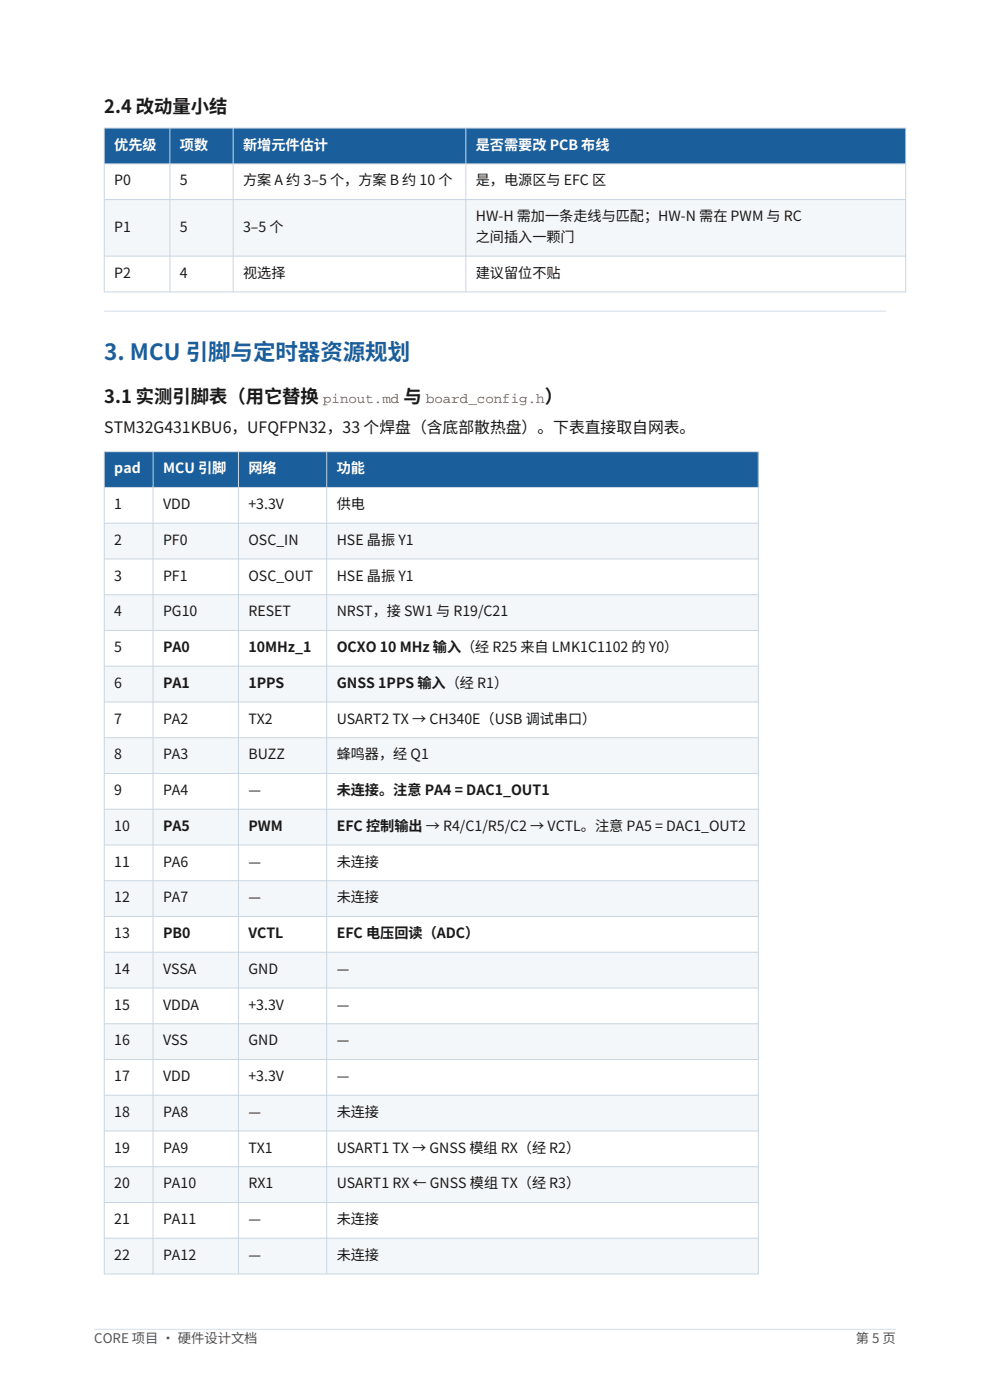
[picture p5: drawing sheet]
<svg xmlns="http://www.w3.org/2000/svg" width="210mm" height="297mm" viewBox="0 0 210 297" stroke-linecap="round" stroke-linejoin="round" font-family="sans-serif">
<defs><g id="words">
<text font-size="4.8" fill="#1a5f9c" x="22.1" y="76.4">3. MCU 引脚与定时器资源规划</text>
<g font-size="3.9" fill="#1a1a1a">
<text x="22.1" y="24">2.4 改动量小结</text>
<text x="22.1" y="85.4">3.1 实测引脚表（用它替换</text>
<text x="85.6" y="85.4">与</text>
<text x="115.5" y="85.4">）</text>
</g>
<text font-size="3.4" fill="#1a1a1a" x="22.1" y="91.9">STM32G431KBU6，UFQFPN32，33 个焊盘（含底部散热盘）。下表直接取自网表。</text>
<g font-size="3" fill="#fff">
<text x="24.2" y="31.8">优先级</text>
<text x="38.2" y="31.8">项数</text>
<text x="51.6" y="31.8">新增元件估计</text>
<text x="100.9" y="31.8">是否需要改 PCB 布线</text>
<text x="24.2" y="100.4">pad</text>
<text x="34.6" y="100.4">MCU 引脚</text>
<text x="52.7" y="100.4">网络</text>
<text x="71.4" y="100.4">功能</text>
</g>
<g font-size="3" fill="#1a1a1a">
<text x="24.2" y="39.3">P0</text>
<text x="38.2" y="39.3">5</text>
<text x="51.6" y="39.3">方案 A 约 3–5 个，方案 B 约 10 个</text>
<text x="100.9" y="39.3">是，电源区与 EFC 区</text>
<text x="100.9" y="46.9">HW-H 需加一条走线与匹配；HW-N 需在 PWM 与 RC</text>
<text x="24.2" y="49.1">P1</text>
<text x="38.2" y="49.1">5</text>
<text x="51.6" y="49.1">3–5 个</text>
<text x="100.9" y="51.3">之间插入一颗门</text>
<text x="24.2" y="58.9">P2</text>
<text x="38.2" y="58.9">4</text>
<text x="51.6" y="58.9">视选择</text>
<text x="100.9" y="58.9">建议留位不贴</text>
<text x="24.2" y="108">1</text>
<text x="34.6" y="108">VDD</text>
<text x="52.7" y="108">+3.3V</text>
<text x="71.4" y="108">供电</text>
<text x="24.2" y="115.6">2</text>
<text x="34.6" y="115.6">PF0</text>
<text x="52.7" y="115.6">OSC_IN</text>
<text x="71.4" y="115.6">HSE 晶振 Y1</text>
<text x="24.2" y="123.2">3</text>
<text x="34.6" y="123.2">PF1</text>
<text x="52.7" y="123.2">OSC_OUT</text>
<text x="71.4" y="123.2">HSE 晶振 Y1</text>
<text x="24.2" y="130.7">4</text>
<text x="34.6" y="130.7">PG10</text>
<text x="52.7" y="130.7">RESET</text>
<text x="71.4" y="130.7">NRST，接 SW1 与 R19/C21</text>
<text x="24.2" y="138.3">5</text>
<text x="34.6" y="138.3">PA0</text>
<text x="52.7" y="138.3">10MHz_1</text>
<text x="71.4" y="138.3">OCXO 10 MHz 输入（经 R25 来自 LMK1C1102 的 Y0）</text>
<text x="24.2" y="145.9">6</text>
<text x="34.6" y="145.9">PA1</text>
<text x="52.7" y="145.9">1PPS</text>
<text x="71.4" y="145.9">GNSS 1PPS 输入（经 R1）</text>
<text x="24.2" y="153.5">7</text>
<text x="34.6" y="153.5">PA2</text>
<text x="52.7" y="153.5">TX2</text>
<text x="71.4" y="153.5">USART2 TX → CH340E（USB 调试串口）</text>
<text x="24.2" y="161.1">8</text>
<text x="34.6" y="161.1">PA3</text>
<text x="52.7" y="161.1">BUZZ</text>
<text x="71.4" y="161.1">蜂鸣器，经 Q1</text>
<text x="24.2" y="168.7">9</text>
<text x="34.6" y="168.7">PA4</text>
<text x="52.7" y="168.7">—</text>
<text x="71.4" y="168.7">未连接。注意 PA4 = DAC1_OUT1</text>
<text x="24.2" y="176.3">10</text>
<text x="34.6" y="176.3">PA5</text>
<text x="52.7" y="176.3">PWM</text>
<text x="71.4" y="176.3">EFC 控制输出 → R4/C1/R5/C2 → VCTL。注意 PA5 = DAC1_OUT2</text>
<text x="24.2" y="183.8">11</text>
<text x="34.6" y="183.8">PA6</text>
<text x="52.7" y="183.8">—</text>
<text x="71.4" y="183.8">未连接</text>
<text x="24.2" y="191.4">12</text>
<text x="34.6" y="191.4">PA7</text>
<text x="52.7" y="191.4">—</text>
<text x="71.4" y="191.4">未连接</text>
<text x="24.2" y="199">13</text>
<text x="34.6" y="199">PB0</text>
<text x="52.7" y="199">VCTL</text>
<text x="71.4" y="199">EFC 电压回读（ADC）</text>
<text x="24.2" y="206.6">14</text>
<text x="34.6" y="206.6">VSSA</text>
<text x="52.7" y="206.6">GND</text>
<text x="71.4" y="206.6">—</text>
<text x="24.2" y="214.2">15</text>
<text x="34.6" y="214.2">VDDA</text>
<text x="52.7" y="214.2">+3.3V</text>
<text x="71.4" y="214.2">—</text>
<text x="24.2" y="221.8">16</text>
<text x="34.6" y="221.8">VSS</text>
<text x="52.7" y="221.8">GND</text>
<text x="71.4" y="221.8">—</text>
<text x="24.2" y="229.3">17</text>
<text x="34.6" y="229.3">VDD</text>
<text x="52.7" y="229.3">+3.3V</text>
<text x="71.4" y="229.3">—</text>
<text x="24.2" y="236.9">18</text>
<text x="34.6" y="236.9">PA8</text>
<text x="52.7" y="236.9">—</text>
<text x="71.4" y="236.9">未连接</text>
<text x="24.2" y="244.5">19</text>
<text x="34.6" y="244.5">PA9</text>
<text x="52.7" y="244.5">TX1</text>
<text x="71.4" y="244.5">USART1 TX → GNSS 模组 RX（经 R2）</text>
<text x="24.2" y="252.1">20</text>
<text x="34.6" y="252.1">PA10</text>
<text x="52.7" y="252.1">RX1</text>
<text x="71.4" y="252.1">USART1 RX ← GNSS 模组 TX（经 R3）</text>
<text x="24.2" y="259.7">21</text>
<text x="34.6" y="259.7">PA11</text>
<text x="52.7" y="259.7">—</text>
<text x="71.4" y="259.7">未连接</text>
<text x="24.2" y="267.3">22</text>
<text x="34.6" y="267.3">PA12</text>
<text x="52.7" y="267.3">—</text>
<text x="71.4" y="267.3">未连接</text>
</g>
<g font-size="3" fill="#b5451b">
<text x="68.5" y="85.4">pinout.md</text>
<text x="90.4" y="85.4">board_config.h</text>
</g>
<g font-size="2.8" fill="#555">
<text x="20" y="285">CORE 项目 · 硬件设计文档</text>
<text x="181.5" y="285">第 5 页</text>
</g>
</g></defs>
<path d="M20 282h170" fill="none" stroke="#d5dee7" stroke-width=".21"/>
<path d="M22.1 27.2h170v7.6h-170z" fill-rule="evenodd" fill="#1a5f9c"/>
<path d="M22.1 34.8h170v7.5h-170z" fill-rule="evenodd" fill="#fff"/>
<path d="M22.1 42.3h170v12h-170z" fill-rule="evenodd" fill="#f4f7fa"/>
<path d="M22.1 54.3h170v7.6h-170z" fill-rule="evenodd" fill="#fff"/>
<path d="M22.1 27.2h170v34.7h-170zM22.1 34.8h170M36.1 27.2v34.7M49.5 27.2v34.7M98.8 27.2v34.7M22.1 42.3h170M22.1 54.3h170" fill="none" stroke="#c9d6e2" stroke-width=".21"/>
<path d="M22.1 66h165.8" fill="none" stroke="#d5dee7" stroke-width=".21"/>
<path d="M22.1 95.8h138.8v7.6h-138.8z" fill-rule="evenodd" fill="#1a5f9c"/>
<path d="M22.1 103.4h138.8v7.6h-138.8z" fill-rule="evenodd" fill="#fff"/>
<path d="M22.1 111h138.8v7.6h-138.8z" fill-rule="evenodd" fill="#f4f7fa"/>
<path d="M22.1 118.6h138.8v7.6h-138.8z" fill-rule="evenodd" fill="#fff"/>
<path d="M22.1 126.2h138.8v7.5h-138.8z" fill-rule="evenodd" fill="#f4f7fa"/>
<path d="M22.1 133.7h138.8v7.6h-138.8z" fill-rule="evenodd" fill="#fff"/>
<path d="M22.1 141.3h138.8v7.6h-138.8z" fill-rule="evenodd" fill="#f4f7fa"/>
<path d="M22.1 148.9h138.8v7.6h-138.8z" fill-rule="evenodd" fill="#fff"/>
<path d="M22.1 156.5h138.8v7.6h-138.8z" fill-rule="evenodd" fill="#f4f7fa"/>
<path d="M22.1 164.1h138.8v7.6h-138.8z" fill-rule="evenodd" fill="#fff"/>
<path d="M22.1 171.7h138.8v7.6h-138.8z" fill-rule="evenodd" fill="#f4f7fa"/>
<path d="M22.1 179.3h138.8v7.5h-138.8z" fill-rule="evenodd" fill="#fff"/>
<path d="M22.1 186.8h138.8v7.6h-138.8z" fill-rule="evenodd" fill="#f4f7fa"/>
<path d="M22.1 194.4h138.8v7.6h-138.8z" fill-rule="evenodd" fill="#fff"/>
<path d="M22.1 202h138.8v7.6h-138.8z" fill-rule="evenodd" fill="#f4f7fa"/>
<path d="M22.1 209.6h138.8v7.6h-138.8z" fill-rule="evenodd" fill="#fff"/>
<path d="M22.1 217.2h138.8v7.6h-138.8z" fill-rule="evenodd" fill="#f4f7fa"/>
<path d="M22.1 224.8h138.8v7.5h-138.8z" fill-rule="evenodd" fill="#fff"/>
<path d="M22.1 232.3h138.8v7.6h-138.8z" fill-rule="evenodd" fill="#f4f7fa"/>
<path d="M22.1 239.9h138.8v7.6h-138.8z" fill-rule="evenodd" fill="#fff"/>
<path d="M22.1 247.5h138.8v7.6h-138.8z" fill-rule="evenodd" fill="#f4f7fa"/>
<path d="M22.1 255.1h138.8v7.6h-138.8z" fill-rule="evenodd" fill="#fff"/>
<path d="M22.1 262.7h138.8v7.6h-138.8z" fill-rule="evenodd" fill="#f4f7fa"/>
<g fill="none" stroke="#c9d6e2" stroke-width=".21">
<path d="M22.1 95.8h138.8v174.5h-138.8zM32.5 95.8v174.5M50.6 95.8v174.5M69.3 95.8v174.5M22.1 103.4h138.8M22.1 111h138.8M22.1 118.6h138.8M22.1 126.2h138.8M22.1 133.7h138.8M22.1 141.3h138.8M22.1 148.9h138.8M22.1 156.5h138.8"/>
<path d="M22.1 164.1h138.8M22.1 171.7h138.8M22.1 179.3h138.8M22.1 186.8h138.8M22.1 194.4h138.8M22.1 202h138.8M22.1 209.6h138.8M22.1 217.2h138.8M22.1 224.8h138.8M22.1 232.3h138.8M22.1 239.9h138.8M22.1 247.5h138.8"/>
<path d="M22.1 255.1h138.8M22.1 262.7h138.8"/>
</g>
<use href="#words"/>
</svg>
